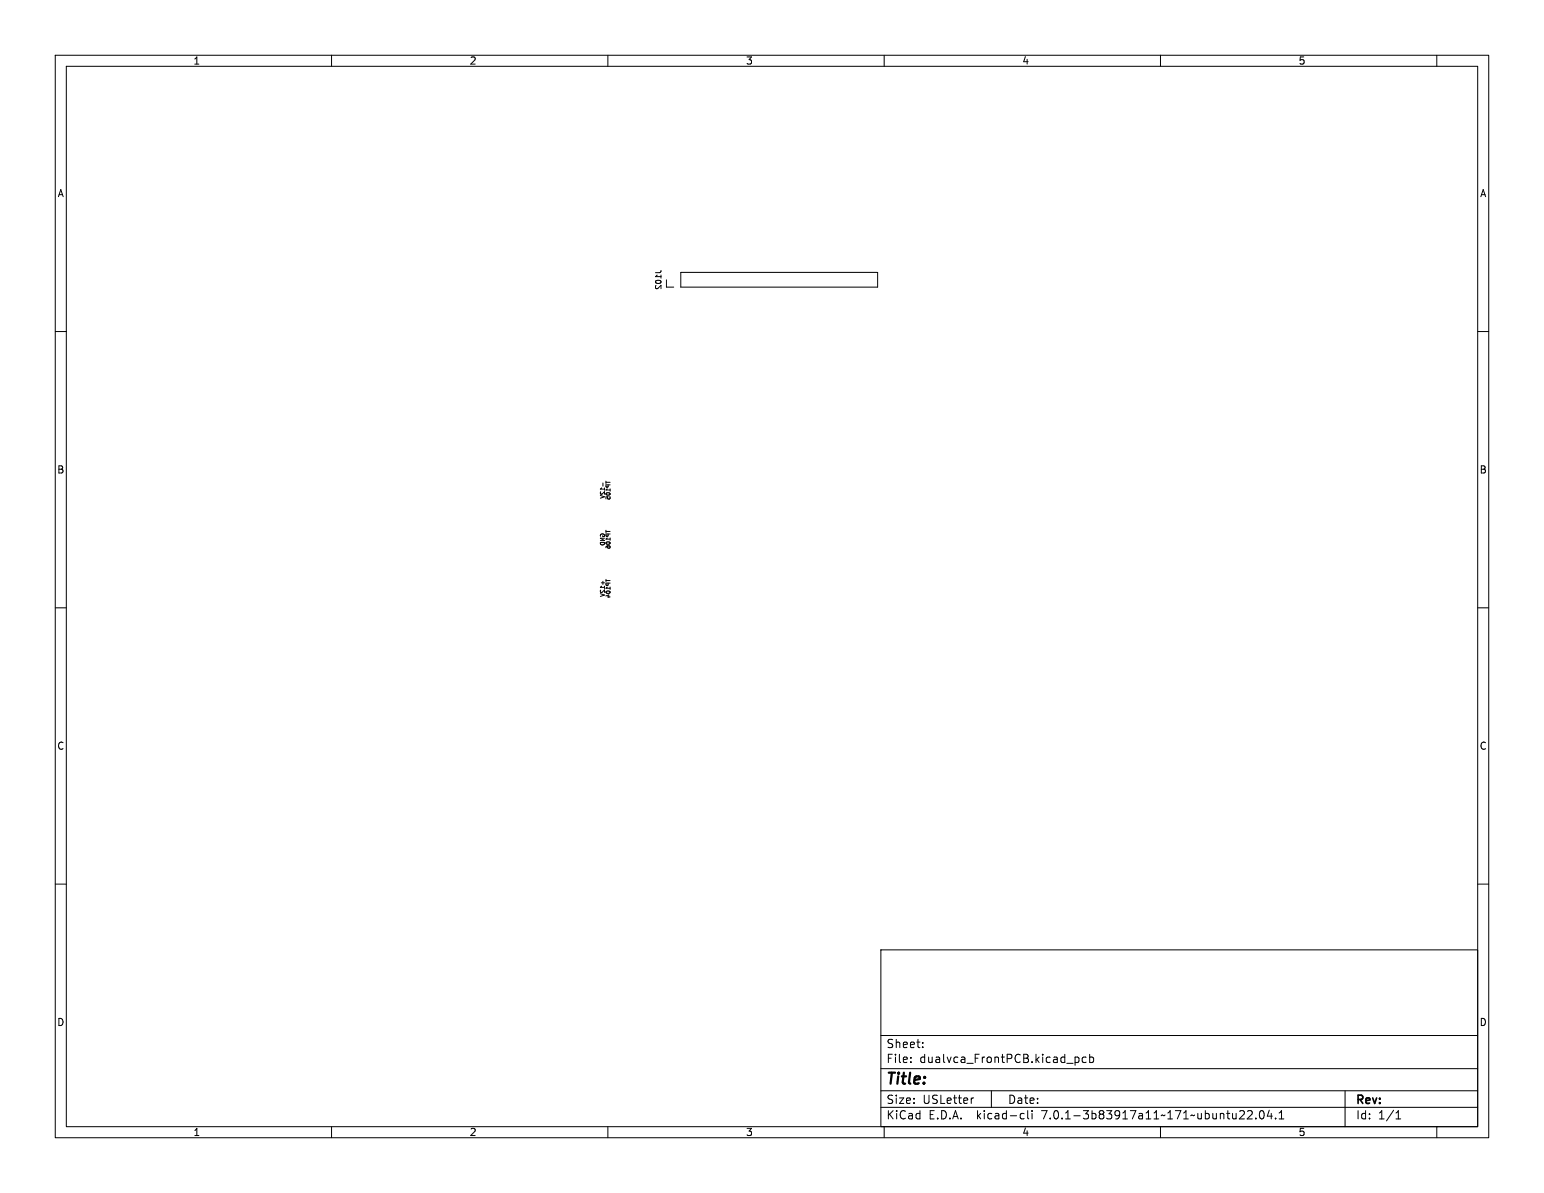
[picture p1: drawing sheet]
<svg xmlns="http://www.w3.org/2000/svg" width="279mm" height="216mm" viewBox="0 0 279 216" stroke-linecap="round" stroke-linejoin="round" font-family="sans-serif">
<defs><g id="words">
<text font-size="2.8" x="160.4" y="196.7">Title:</text>
<g font-size="2.1">
<text x="160.4" y="189.8">Sheet:</text>
<text x="160.4" y="192.5">File:</text>
<text x="166.4" y="192.5">dualvca_FrontPCB.kicad_pcb</text>
<text x="160.4" y="202.7">KiCad</text>
<text x="160.4" y="199.9">Size:</text>
<text x="167" y="199.9">USLetter</text>
<text x="168" y="202.7">E.D.A.</text>
<text x="176.8" y="202.7">kicad-cli</text>
<text x="182.4" y="199.9">Date:</text>
<text x="188.6" y="202.7">7.0.1-3b83917a11~171~ubuntu22.04.1</text>
<text x="245.4" y="200.1">Rev:</text>
<text x="245.4" y="202.7">Id:</text>
<text x="249.4" y="202.7">1/1</text>
</g>
<g font-size="1.8">
<text x="35" y="11.8">1</text>
<text x="85" y="11.8">2</text>
<text x="135" y="11.8">3</text>
<text x="185" y="11.8">4</text>
<text x="235" y="11.8">5</text>
<text x="10.4" y="35.8">A</text>
<text x="267.8" y="35.8">A</text>
<text x="10.3" y="85.8">B</text>
<text x="267.7" y="85.8">B</text>
<text x="10.3" y="135.8">C</text>
<text x="267.7" y="135.8">C</text>
<text x="10.3" y="185.8">D</text>
<text x="267.7" y="185.8">D</text>
<text x="35" y="205.7">1</text>
<text x="85" y="205.7">2</text>
<text x="135" y="205.7">3</text>
<text x="185" y="205.7">4</text>
<text x="235" y="205.7">5</text>
</g>
<text font-size="1.4" x="119.8" y="52.5" transform="rotate(-90 119.8 52.5)">J102</text>
<g font-size="1">
<text x="109.6" y="90.3" transform="rotate(-90 109.6 90.3)">-12V</text>
<text x="110.6" y="90.6" transform="rotate(-90 110.6 90.6)">TP105</text>
<text x="109.6" y="98.9" transform="rotate(-90 109.6 98.9)">GND</text>
<text x="110.6" y="99.5" transform="rotate(-90 110.6 99.5)">TP106</text>
<text x="109.6" y="108.1" transform="rotate(-90 109.6 108.1)">+12V</text>
<text x="110.6" y="108.4" transform="rotate(-90 110.6 108.4)">TP104</text>
</g>
</g></defs>
<g fill="none" stroke="#000" stroke-width=".18">
<path d="M10 10h259.4v195.9h-259.4zM12 12h255.4v191.9h-255.4zM60 10v2M110 10v2M160 10v2M210 10v2M260 10v2M10 60h2M119.6 49v.1M120.6 50.6v1.4h1.3M123.2 49.3h35.6v2.7h-35.6zM267.4 60h2"/>
<path d="M109.1 87.4v.6M109.7 87.1v.4M109.7 96v.4M10 110h2M109.1 105.2v.6M109.7 104.8v.5M267.4 110h2M10 160h2M267.4 160h2M159.4 171.9h108v32h-108zM159.4 197.4h108M159.4 193.4h108"/>
<path d="M159.4 187.4h108M164.8 192.2v.1M164.8 191.4v.1M167 189.5v.1M167 188.7v.1M176.2 198.7l-.3 .1M179.4 197.4v3M194.5 191.4l.5-.1 .3 .3v.4l-.2 .2h-.6M196.5 191.4l-.4-.1-.3 .3v.4l.2 .2h.5M197.2 191.4l.4-.1 .3 .3v.4l-.1 .2h-.6M197.2 190.8v1.5M243.4 197.4v6.5"/>
<path d="M60 203.9v2M110 203.9v2M159.4 200.4h108M160 203.9v2M184.9 201.5l.4 .1M185.3 202.4l-.4 .1M186 201v1.3l.2 .2M186.8 201v.1M186.8 201.5v1M210 203.9v2M224.3 202.5h.9M225.1 201.1v.5"/>
<path d="M225.8 201.1l.5-.1 .2 .1 .1 .3-.9 1.1h.9M227.3 202.4v.1M228.1 201.1l.2-.1a.8 .8 0 0 1 .5 .7 .8 .8 0 0 1-.5 .8 1 1 0 0 1-.2-1.4zM229.7 200.9l-.4 1.1h1M230 201.5v1M230.8 202.4v.1M231.5 202.5h.8M231.5 201.4l.4-.4v1.5M252.6 202.5h.9M252.6 201.4l.4-.4v1.5M260 203.9v2"/>
</g>
<path d="M109.9 29.6v.7M119.5 29.6v.7M159.9 29.6v.7M169.5 29.6v.7M109.9 73.7v.7M119.5 73.7v.7M159.9 73.7v.7M169.5 73.7v.7" fill="none" stroke="#fff" stroke-width="1.1"/>
<g fill="#fff" stroke="#fff" stroke-width=".18">
<circle cx="112.2" cy="37.5" r=".17"/>
<circle cx="114.7" cy="37.5" r=".17"/>
<circle cx="117.2" cy="37.5" r=".17"/>
<circle cx="159.7" cy="46" r=".18"/>
<circle cx="164.7" cy="46" r=".18"/>
<circle cx="169.7" cy="46" r=".18"/>
<circle cx="107" cy="97.6" r=".17"/>
<circle cx="119.7" cy="58" r=".18"/>
<circle cx="114.7" cy="58" r=".18"/>
<circle cx="109.7" cy="58" r=".18"/>
<circle cx="164.7" cy="119.7" r=".17"/>
<circle cx="164.7" cy="115" r=".17"/>
<circle cx="164.7" cy="110.3" r=".17"/>
<circle cx="169.7" cy="58" r=".18"/>
<circle cx="164.7" cy="58" r=".18"/>
<circle cx="159.7" cy="58" r=".18"/>
<circle cx="109.7" cy="46" r=".18"/>
<circle cx="114.7" cy="46" r=".18"/>
<circle cx="119.7" cy="46" r=".18"/>
<circle cx="107" cy="106.5" r=".17"/>
<circle cx="167.2" cy="66.5" r=".17"/>
<circle cx="164.7" cy="66.5" r=".17"/>
<circle cx="162.2" cy="66.5" r=".17"/>
<circle cx="107" cy="88.7" r=".17"/>
<circle cx="117.2" cy="66.5" r=".17"/>
<circle cx="114.7" cy="66.5" r=".17"/>
<circle cx="112.2" cy="66.5" r=".17"/>
<circle cx="162.2" cy="37.5" r=".17"/>
<circle cx="164.7" cy="37.5" r=".17"/>
<circle cx="167.2" cy="37.5" r=".17"/>
<circle cx="114.7" cy="119.7" r=".17"/>
<circle cx="114.7" cy="115" r=".17"/>
<circle cx="114.7" cy="110.3" r=".17"/>
<circle cx="121.9" cy="50.6" r=".17"/>
<circle cx="124.5" cy="50.6" r=".17"/>
<circle cx="127" cy="50.6" r=".17"/>
<circle cx="129.5" cy="50.6" r=".17"/>
<circle cx="132.1" cy="50.6" r=".17"/>
<circle cx="134.6" cy="50.6" r=".17"/>
<circle cx="137.2" cy="50.6" r=".17"/>
<circle cx="139.7" cy="50.6" r=".17"/>
<circle cx="142.2" cy="50.6" r=".17"/>
<circle cx="144.8" cy="50.6" r=".17"/>
<circle cx="147.3" cy="50.6" r=".17"/>
<circle cx="149.9" cy="50.6" r=".17"/>
<circle cx="152.4" cy="50.6" r=".17"/>
<circle cx="154.9" cy="50.6" r=".17"/>
<circle cx="157.5" cy="50.6" r=".17"/>
</g>
<use href="#words"/>
</svg>
